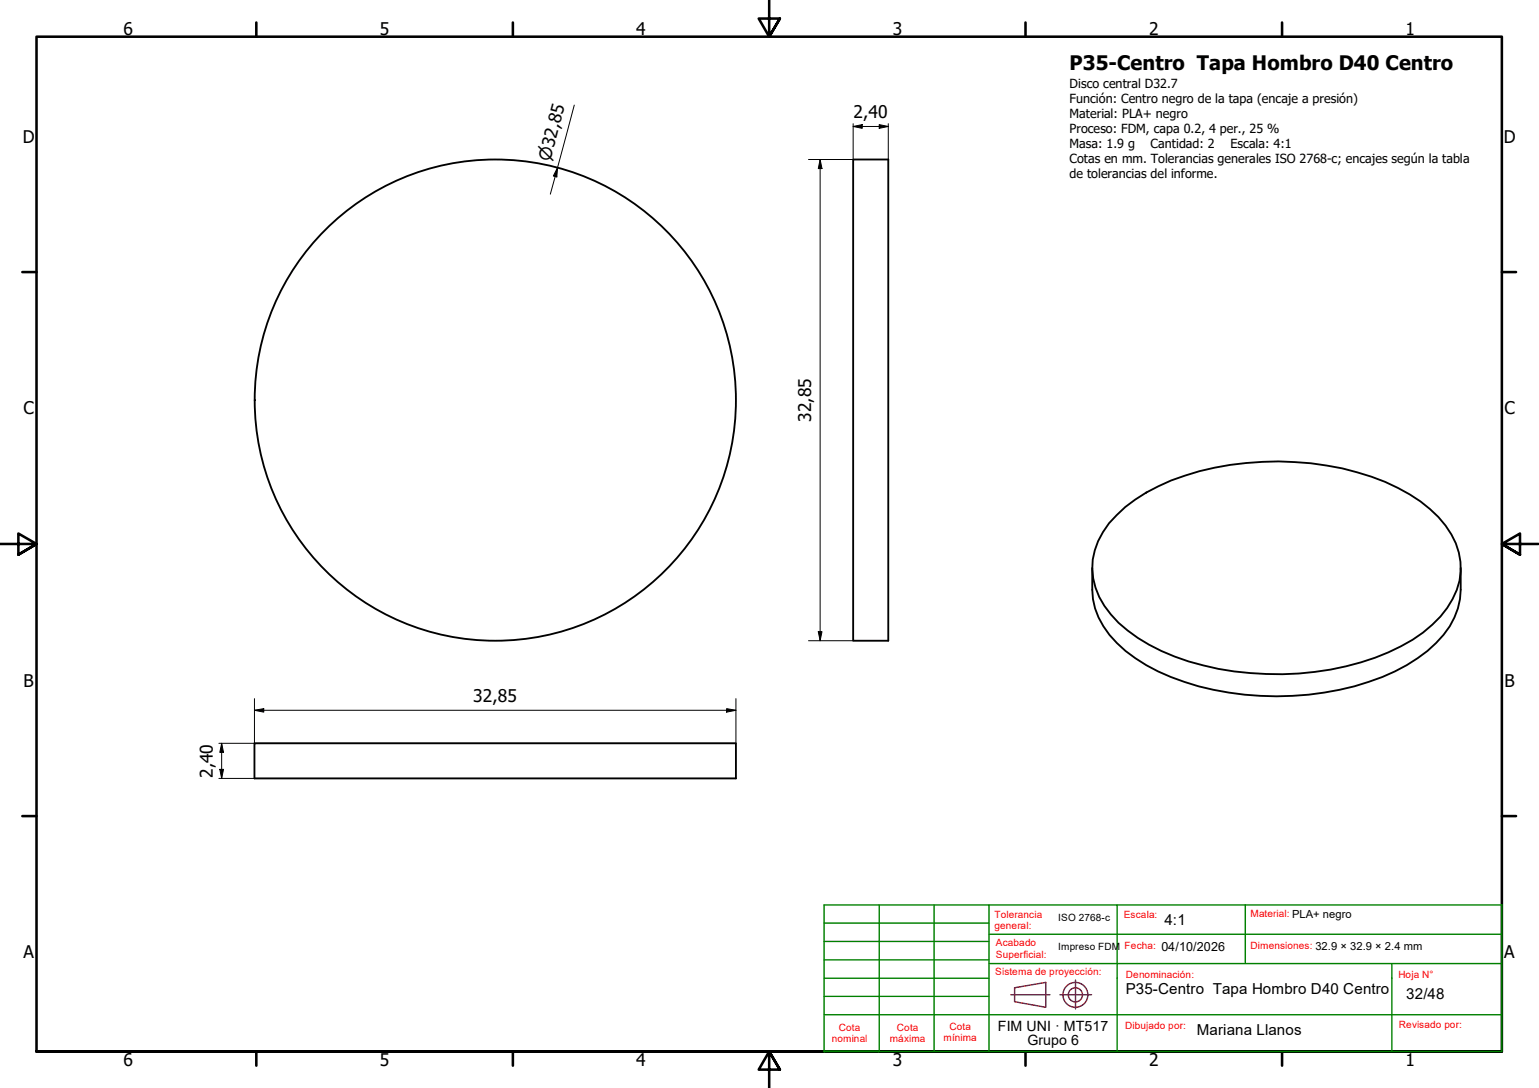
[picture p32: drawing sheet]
<svg xmlns="http://www.w3.org/2000/svg" width="420mm" height="297mm" viewBox="0 0 420 297" stroke-linecap="round" stroke-linejoin="round" font-family="sans-serif">
<defs><g id="words">
<text font-size="5.5" x="292" y="19.2">P35-Centro Tapa Hombro D40 Centro</text>
<g font-size="4.8">
<text x="33.7" y="9.6">6</text>
<text x="103.7" y="9.6">5</text>
<text x="173.7" y="9.6">4</text>
<text x="243.7" y="9.6">3</text>
<text x="313.7" y="9.6">2</text>
<text x="383.7" y="9.6">1</text>
<text x="233" y="32.1">2,40</text>
<text x="6.2" y="38.9">D</text>
<text x="410.5" y="38.9">D</text>
<text x="6.4" y="113.1">C</text>
<text x="410.7" y="113.1">C</text>
<text x="221.5" y="115.2" transform="rotate(-90 221.5 115.2)">32,85</text>
<text x="6.4" y="187.4">B</text>
<text x="129.2" y="191.6">32,85</text>
<text x="410.7" y="187.4">B</text>
<text x="58.1" y="212.4" transform="rotate(-90 58.1 212.4)">2,40</text>
<text x="6.4" y="261.7">A</text>
<text x="410.7" y="261.7">A</text>
<text x="33.7" y="290.9">6</text>
<text x="103.7" y="290.9">5</text>
<text x="173.7" y="290.9">4</text>
<text x="243.7" y="290.9">3</text>
<text x="313.7" y="290.9">2</text>
<text x="383.7" y="290.9">1</text>
</g>
<text font-size="4.6" x="150.2" y="44.1" transform="rotate(-75 150.2 44.1)">⌀32,85</text>
<g font-size="4.1">
<text x="317.9" y="252.7">4:1</text>
<text x="307.3" y="271.5">P35-Centro Tapa Hombro D40 Centro</text>
<text x="383.9" y="272.8">32/48</text>
<text x="326.7" y="282.6">Mariana Llanos</text>
</g>
<g font-size="3.9">
<text x="272.4" y="281.4">FIM UNI · MT517</text>
<text x="280.5" y="285.3">Grupo 6</text>
</g>
<g font-size="3.4">
<text x="292" y="23.9">Disco central D32.7</text>
<text x="292" y="28.1">Función: Centro negro de la tapa (encaje a presión)</text>
<text x="292" y="32.1">Material: PLA+ negro</text>
<text x="292" y="36.2">Proceso: FDM, capa 0.2, 4 per., 25 %</text>
<text x="292" y="40.4">Masa: 1.9 g</text>
<text x="314.1" y="40.4">Cantidad: 2</text>
<text x="336" y="40.4">Escala: 4:1</text>
<text x="292" y="44.5">Cotas en mm. Tolerancias generales ISO 2768-c; encajes según la tabla</text>
<text x="292" y="48.6">de tolerancias del informe.</text>
<text x="317.1" y="259.7">04/10/2026</text>
</g>
<g font-size="2.7" fill="#f00">
<text x="271.5" y="250.5">Tolerancia</text>
<text x="306.8" y="250.7">Escala:</text>
<text x="341.4" y="250.4">Material: PLA+ negro</text>
<text x="271.5" y="253.7">general:</text>
<text x="271.9" y="258.4">Acabado</text>
<text x="271.9" y="261.5">Superficial:</text>
<text x="307" y="259.1">Fecha:</text>
<text x="341.4" y="259">Dimensiones: 32.9 × 32.9 × 2.4 mm</text>
<text x="271.7" y="266.3">Sistema de proyección:</text>
<text x="307.3" y="267.1">Denominación:</text>
<text x="381.8" y="267.1">Hoja N°</text>
<text x="229" y="281.5">Cota</text>
<text x="244.9" y="281.5">Cota</text>
<text x="259.2" y="281.1">Cota</text>
<text x="307.1" y="281">Dibujado por:</text>
<text x="381.9" y="280.7">Revisado por:</text>
<text x="227.1" y="284.6">nominal</text>
<text x="243" y="284.6">máxima</text>
<text x="257.6" y="284.3">mínima</text>
</g>
<g font-size="2.7">
<text x="288.9" y="251.4">ISO 2768-c</text>
<text x="288.9" y="259.3">Impreso FDM</text>
</g>
</g></defs>
<!-- layer: Visible (ISO) -->
<g fill="none" stroke="#000" stroke-width=".51">
<path d="M232.9 43.5h9.6v131.4h-9.6zM298.2 155.1v5.9a20.6 20.6 0 0 0 6.7 14.6 46.1 46.1 0 0 0 18.4 10.6 82 82 0 0 0 54.1-1.4 40 40 0 0 0 18.4-13.8 19 19 0 0 0 3-10v-5.9M304.9 140.6a45.3 45.3 0 0 1 18.6-10.8 81.8 81.8 0 0 1 54.6 1.8 39.4 39.4 0 0 1 16.6 11.9 18.1 18.1 0 0 1 .4 22.5 36.9 36.9 0 0 1-16.1 12.1 80.8 80.8 0 0 1-61.9-.4 37.3 37.3 0 0 1-15.6-12.3 18.2 18.2 0 0 1 1.3-22.5zM69.5 202.9h131.4v9.6h-131.4z"/>
<circle cx="135.2" cy="109.2" r="65.7"/>
</g>
<!-- layer: Borde (ISO) -->
<g fill="none" stroke="#000" stroke-width=".7">
<path d="M70 6.1v3.9M140 6.1v3.9M210 0v10l-2.9-4.9h5.8l-2.9 4.9 2.9-4.9M280 6.1v3.9M350 6.1v3.9M6.1 74.3h3.9M410 74.3h3.9M0 148.5h10l-5-2.8v5.7l5-2.9-5 2.9M420 148.5h-10l5-2.8v5.7l-5-2.9 5 2.9M6.1 222.8h3.9M410 222.8h3.9M10 287.1v-277.1h400v277.1h-400h400"/>
<path d="M70 287.1v3.8M140 287.1v3.8M212.9 292l-2.9-4.9 2.9 4.9h-5.8l2.9-4.9v9.9M280 287.1v3.8M350 287.1v3.8"/>
</g>
<g fill="none" stroke="#800040" stroke-width=".38">
<path d="M276 271.6h10.6M277 269.7l8.5-1.5v6.8l-8.5-1.5zM289.4 271.6h8.6M293.6 267.6v7.8"/>
<circle cx="293.6" cy="271.6" r="3.4"/>
<circle cx="293.6" cy="271.6" r="1.94"/>
</g>
<g fill="none" stroke="#008000" stroke-width=".38">
<path d="M225 257h45M225 252h45M240 247.1v40h30M255 247.1v40M270 247.1h35v40M270 255.1h140M305 247.1h35M225 277h185M225 272h45M225 267.1h45M225 262.1h45M270 263.1h140"/>
<path d="M340 263.1v-16h70v40h-140M380 263.1v24M225 287.1v-40h45v40"/>
</g>
<path d="M225 287.1h15" fill="none" stroke="#008000" stroke-width=".51"/>
<!-- layer: Cota (ISO) -->
<g fill="none" stroke="#000" stroke-width=".27">
<path d="M156.8 28.7l-6.6 24.3M232.9 34.5l2.5-.5v1zM232.9 34.5h9.6M232.9 33.8v9.7h-12.2M240 34l2.5 .5-2.5 .5zM242.5 33.8v9.7M152.2 45.8l-.2 2.5-.9-.2zM223.9 43.5l.5 2.5h-1zM223.9 43.5v131.4M220.7 174.9h12.2M223.4 172.5h1l-.5 2.4zM69.5 193.9l2.5-.4v.9z"/>
<path d="M69.5 193.9h131.4M69.5 190.7v12.2M198.4 193.5l2.5 .4-2.5 .5zM200.9 190.7v12.2h-141.1M59.8 212.5h141.1M60 210h1l-.5 2.5zM60.5 202.9l.5 2.5h-1zM60.5 202.9v9.6"/>
</g>
<path d="M232.9 34.5l2.5-.5v1zM240 34l2.5 .5-2.5 .5zM152.2 45.8l-.2 2.5-.9-.2zM223.9 43.5l.5 2.5h-1zM223.4 172.5h1l-.5 2.4zM69.5 193.9l2.5-.4v.9zM198.4 193.5l2.5 .4-2.5 .5zM60 210h1l-.5 2.5zM60.5 202.9l.5 2.5h-1z" fill="#000"/>
<use href="#words"/>
</svg>
